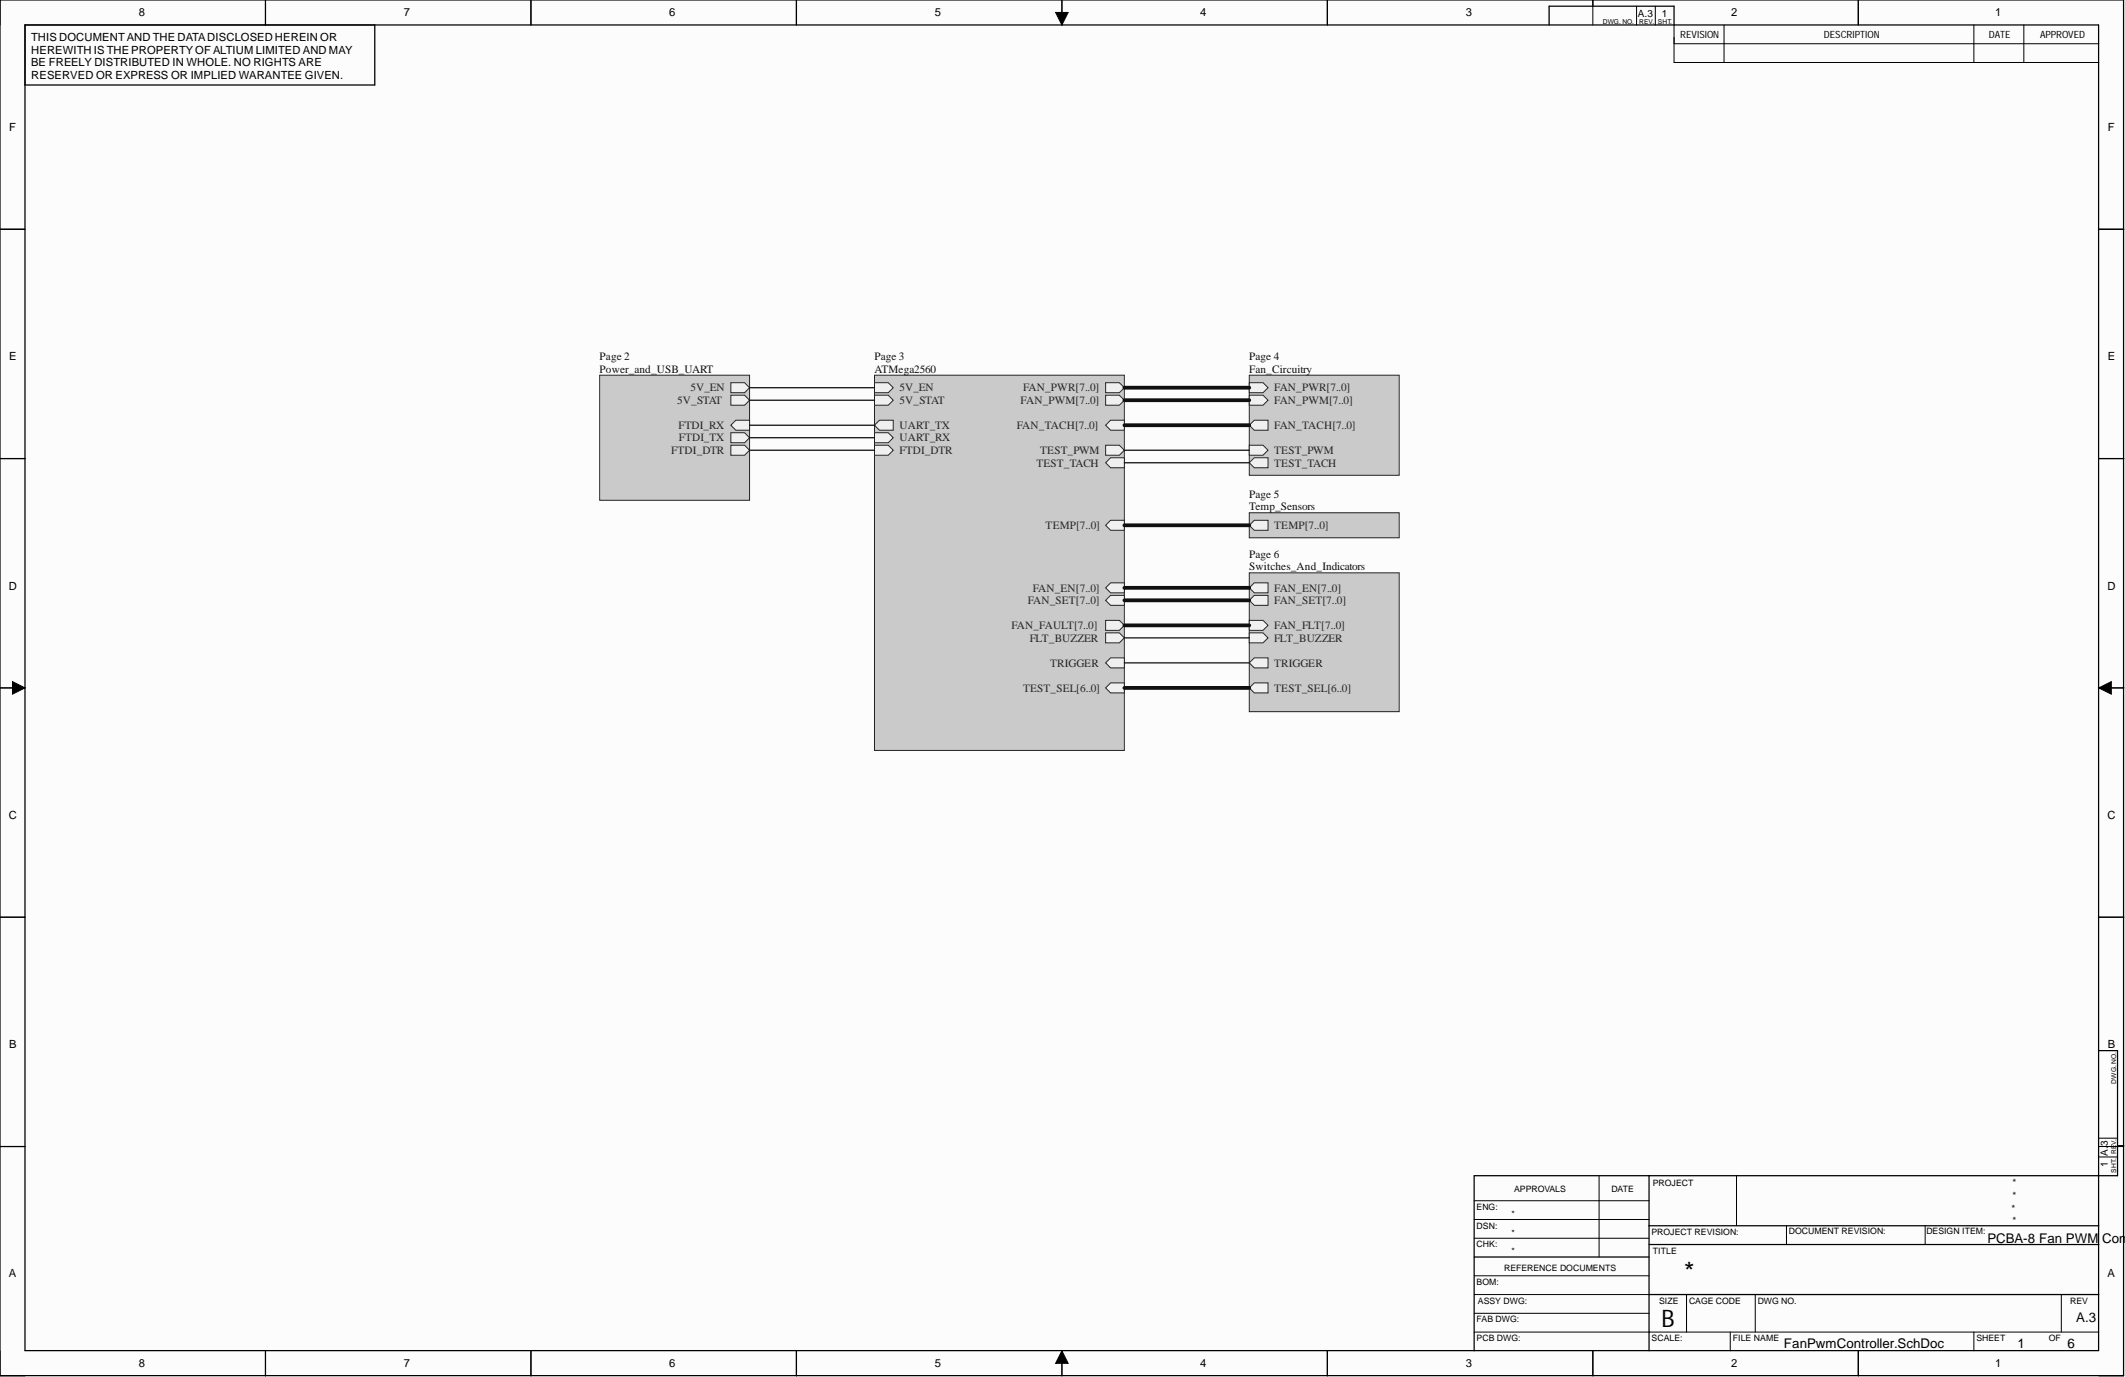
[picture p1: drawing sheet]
<svg xmlns="http://www.w3.org/2000/svg" width="431mm" height="279mm" viewBox="0 0 431 279" stroke-linecap="round" stroke-linejoin="round" font-family="sans-serif">
<defs><g id="words">
<text font-size="5.4" x="341.9" y="260">*</text>
<text font-size="4.9" x="337.4" y="269.3">B</text>
<g font-size="2.7">
<text x="403.6" y="252.2">PCBA-8 Fan PWM</text>
<text x="426.8" y="252.2">Cont</text>
<text x="421.6" y="268.2">A.3</text>
<text x="362.2" y="273.5">FanPwmController.SchDoc</text>
<text x="409.6" y="273.5">1</text>
<text x="419.8" y="273.5">6</text>
</g>
<g font-size="2.3">
<text x="28.2" y="3.3">8</text>
<text x="82" y="3.3">7</text>
<text x="135.9" y="3.3">6</text>
<text x="189.8" y="3.3">5</text>
<text x="243.7" y="3.3">4</text>
<text x="297.6" y="3.3">3</text>
<text x="351.5" y="3.3">2</text>
<text x="405.1" y="3.3">1</text>
<text x="6.3" y="8.4">THIS DOCUMENTAND THE DATADISCLOSED HEREIN OR</text>
<text x="6.3" y="10.9">HEREWITH IS THE PROPERTY OF ALTIUM LIMITED AND MAY</text>
<text x="6.3" y="13.4">BE FREELY DISTRIBUTED IN WHOLE. NO RIGHTS ARE</text>
<text x="6.3" y="16">RESERVED OR EXPRESS OR IMPLIED WARANTEE GIVEN.</text>
<text x="1.9" y="26.6">F</text>
<text x="428" y="26.6">F</text>
<text x="1.9" y="73.1">E</text>
<text x="428" y="73.1">E</text>
<text x="1.8" y="119.6">D</text>
<text x="427.9" y="119.6">D</text>
<text x="1.8" y="166.1">C</text>
<text x="427.9" y="166.1">C</text>
<text x="1.9" y="212.7">B</text>
<text x="428" y="212.7">B</text>
<text x="1.8" y="259.2">A</text>
<text x="427.9" y="259.2">A</text>
<text x="28.2" y="277.4">8</text>
<text x="82" y="277.4">7</text>
<text x="135.9" y="277.4">6</text>
<text x="189.8" y="277.4">5</text>
<text x="243.7" y="277.4">4</text>
<text x="297.6" y="277.4">3</text>
<text x="351.5" y="277.4">2</text>
<text x="405.1" y="277.4">1</text>
</g>
<g font-size="2.3" fill="#0e0e0e">
<text x="121.8" y="73.1">Page 2</text>
<text x="121.8" y="75.6">Power_and_USB_UART</text>
<text x="177.6" y="73.1">Page 3</text>
<text x="177.6" y="75.6">ATMega2560</text>
<text x="253.6" y="73.1">Page 4</text>
<text x="253.6" y="75.6">Fan_Circuitry</text>
<text x="253.6" y="101">Page 5</text>
<text x="253.6" y="103.5">Temp_Sensors</text>
<text x="253.6" y="113.2">Page 6</text>
<text x="253.6" y="115.7">Switches_And_Indicators</text>
</g>
<g font-size="2.3" fill="#262626">
<text x="137.5" y="82">5V_STAT</text>
<text x="140.2" y="79.4">5V_EN</text>
<text x="182.6" y="79.4">5V_EN</text>
<text x="182.6" y="82">5V_STAT</text>
<text x="207.2" y="82">FAN_PWM[7..0]</text>
<text x="207.7" y="79.4">FAN_PWR[7..0]</text>
<text x="258.7" y="79.4">FAN_PWR[7..0]</text>
<text x="258.7" y="82">FAN_PWM[7..0]</text>
<text x="137.7" y="87">FTDI_RX</text>
<text x="137.8" y="89.6">FTDI_TX</text>
<text x="182.6" y="87">UART_TX</text>
<text x="182.6" y="89.6">UART_RX</text>
<text x="206.5" y="87">FAN_TACH[7..0]</text>
<text x="258.7" y="87">FAN_TACH[7..0]</text>
<text x="136.3" y="92.1">FTDI_DTR</text>
<text x="182.6" y="92.1">FTDI_DTR</text>
<text x="210.4" y="94.7">TEST_TACH</text>
<text x="211.2" y="92.1">TEST_PWM</text>
<text x="258.7" y="94.7">TEST_TACH</text>
<text x="258.7" y="92.1">TEST_PWM</text>
<text x="212.3" y="107.3">TEMP[7..0]</text>
<text x="258.7" y="107.3">TEMP[7..0]</text>
<text x="208.7" y="122.6">FAN_SET[7..0]</text>
<text x="209.7" y="120">FAN_EN[7..0]</text>
<text x="258.7" y="120">FAN_EN[7..0]</text>
<text x="258.7" y="122.6">FAN_SET[7..0]</text>
<text x="205.4" y="127.6">FAN_FAULT[7..0]</text>
<text x="209.1" y="130.2">FLT_BUZZER</text>
<text x="258.7" y="127.6">FAN_FLT[7..0]</text>
<text x="258.7" y="130.2">FLT_BUZZER</text>
<text x="213.2" y="135.3">TRIGGER</text>
<text x="258.7" y="135.3">TRIGGER</text>
<text x="207.7" y="140.3">TEST_SEL[6..0]</text>
<text x="258.7" y="140.3">TEST_SEL[6..0]</text>
</g>
<g font-size="2">
<text x="332.5" y="3.4">A.3</text>
<text x="337.4" y="3.4">1</text>
<text x="341.2" y="7.7">REVISION</text>
<text x="370.3" y="7.7">DESCRIPTION</text>
<text x="403.8" y="7.7">DATE</text>
<text x="414.2" y="7.7">APPROVED</text>
<text x="428" y="232.6" transform="rotate(-90 428 232.6)">3</text>
<text x="428" y="236.7" transform="rotate(-90 428 236.7)">1</text>
<text x="428" y="234.5" transform="rotate(-90 428 234.5)">A.</text>
<text x="408.6" y="240.7">*</text>
<text x="408.6" y="243.3">*</text>
<text x="408.4" y="246">*</text>
<text x="408.6" y="248.3">*</text>
</g>
<g font-size="1.8">
<text x="299.8" y="245.5">ENG:</text>
<text x="307.4" y="241.9">APPROVALS</text>
<text x="327.2" y="241.9">DATE</text>
<text x="335.6" y="240.7">PROJECT</text>
<text x="299.8" y="249.3">DSN:</text>
<text x="306.9" y="247">*</text>
<text x="306.9" y="250.8">*</text>
<text x="335.3" y="250.6">PROJECT REVISION:</text>
<text x="363.2" y="250.3">DOCUMENT REVISION:</text>
<text x="391.1" y="250.3">DESIGN ITEM:</text>
<text x="299.8" y="253.1">CHK:</text>
<text x="305.4" y="257.9">REFERENCE DOCUMENTS</text>
<text x="306.9" y="254.4">*</text>
<text x="335.6" y="254.4">TITLE</text>
<text x="299.8" y="260.7">BOM:</text>
<text x="299.8" y="268.3">FAB DWG:</text>
<text x="300.1" y="264.5">ASSY DWG:</text>
<text x="336.8" y="264.5">SIZE</text>
<text x="342.9" y="264.5">CAGE CODE</text>
<text x="356.9" y="264.5">DWG NO.</text>
<text x="420.3" y="264.5">REV</text>
<text x="299.8" y="272.1">PCB DWG:</text>
<text x="335.3" y="272.1">SCALE:</text>
<text x="351.8" y="272.1">FILE NAME</text>
<text x="401.3" y="272.1">SHEET</text>
<text x="416" y="272.1">OF</text>
</g>
<g font-size="1.4">
<text x="325.4" y="4.8">DWG. NO.</text>
<text x="332.8" y="4.8">REV.</text>
<text x="336.6" y="4.8">SHT.</text>
</g>
<g font-size="1.3">
<text x="429.7" y="219.9" transform="rotate(-90 429.7 219.9)">DWG. NO.</text>
<text x="429.7" y="232.3" transform="rotate(-90 429.7 232.3)">V.</text>
<text x="429.7" y="238" transform="rotate(-90 429.7 238)">SHT.</text>
<text x="429.7" y="234.2" transform="rotate(-90 429.7 234.2)">RE</text>
</g>
</g></defs>
<g fill="#fcfcfc">
<path d="M0 0h431.2v279.2h-431.2z" fill-rule="evenodd"/>
<path d="M5.1 5.1h421v269h-421z" fill-rule="evenodd"/>
</g>
<g fill="none" stroke="#000" stroke-width=".2">
<path d="M0 0v5.1M53.9 0v5.1M107.8 0v5.1M161.7 0v5.1M215.6 0v5.1M269.5 0v5.1M323.4 0v5.1M377.3 0v5.1M214.3 2.5h2.6l-1.3 2.6zM332.3 1.3v3.8M336.1 1.3v3.8M339.9 5.1v7.6h86.2"/>
<path d="M339.9 8.9h86.2M350 5.1v7.6M400.8 5.1v7.6M410.9 5.1v7.6M0 46.5h5.1M426.1 46.5h5.1M0 93h5.1M426.1 93h5.1M0 139.6h5.1M2.5 138.3l2.6 1.3-2.6 1.2zM426.1 139.6l2.6-1.3v2.5zM426.1 139.6h5.1"/>
<path d="M0 186.1h5.1M426.1 186.1h5.1M0 232.6h5.1M324.7 238.6v16.5M352.6 238.6v10.1M426.1 232.6h5.1M426.1 234.8h3.8M426.1 230.9h3.8M299.3 247.4h35.5M299.3 243.6h35.5M299.3 251.2h35.5M299.3 258.9h35.5"/>
<path d="M362.7 248.7v3.8M390.9 248.7v3.8M0 274.1v5.1h5.1M53.9 274.1v5.1M107.8 274.1v5.1M161.7 274.1v5.1M215.6 274.1l1.3 2.5h-2.6zM215.6 274.1v5.1M269.5 274.1v5.1M299.3 270.3h126.8M299.3 262.7h35.5M299.3 266.5h35.5"/>
<path d="M323.4 274.1v5.1M342.4 262.7v7.6M351.3 270.3v3.8M356.4 262.7v7.6M377.3 274.1v5.1M400.8 270.3v3.8M418.5 262.7v7.6M426.1 279.2h5.1"/>
</g>
<g fill="none" stroke="#000" stroke-width=".25">
<path d="M0 0h431.2v279.1h-431.2zM53.9 0v5.1M107.8 0v5.1M161.7 0v5.1M215.6 0v5.1M269.5 0v5.1M323.4 0v1.3M377.3 0v5.1M5.1 5.1h421v268.9h-421zM76.1 5.1v12.1h-71M314.5 5.1v-3.8h25.4v3.8M0 46.5h5.1"/>
<path d="M426.1 46.5h5.1M0 93h5.1M426.1 93h5.1M0 139.6h5.1M426.1 139.6h5.1M0 186.1h5.1M426.1 186.1h5.1M426.1 213.2h3.8v25.4h-130.6v35.5M0 232.6h5.1M334.8 238.6v35.5M429.9 232.5h1.3M299.3 255.1h35.5"/>
<path d="M334.8 248.7h91.3M334.8 252.5h91.3M53.9 274.1v5.1M107.8 274.1v5.1M161.7 274.1v5.1M215.6 274.1v5.1M269.5 274.1v5.1M323.4 274.1v5.1M334.8 262.7h91.3M377.3 274.1v5.1"/>
</g>
<path d="M214.3 2.5h2.6l-1.3 2.6zM2.5 138.3l2.6 1.3-2.6 1.2zM426.1 139.6l2.6-1.3v2.5zM215.6 274.1l1.3 2.5h-2.6z" fill="#000"/>
<path d="M177.6 76.1h50.7v76.2h-50.7z" fill-rule="evenodd" fill="#cacaca"/>
<path d="M177.6 76.1h50.7v76.2h-50.7z" fill="none" stroke="#262626" stroke-width=".2"/>
<path d="M224.5 77.7h2.8l1 1-1 1h-2.8z" fill-rule="evenodd" fill="#f0f0f0"/>
<path d="M224.5 77.7h2.8l1 1-1 1h-2.8z" fill="none" stroke="#262626" stroke-width=".2"/>
<path d="M225.5 85.3h2.8v2h-2.8l-1-1z" fill-rule="evenodd" fill="#f0f0f0"/>
<path d="M225.5 85.3h2.8v2h-2.8l-1-1z" fill="none" stroke="#262626" stroke-width=".2"/>
<path d="M224.5 90.3h2.8l1 1.1-1 1h-2.8z" fill-rule="evenodd" fill="#f0f0f0"/>
<path d="M224.5 90.3h2.8l1 1.1-1 1h-2.8z" fill="none" stroke="#262626" stroke-width=".2"/>
<path d="M225.5 92.9h2.8v2h-2.8l-1-1z" fill-rule="evenodd" fill="#f0f0f0"/>
<path d="M225.5 92.9h2.8v2h-2.8l-1-1z" fill="none" stroke="#262626" stroke-width=".2"/>
<path d="M224.5 80.2h2.8l1 1-1 1h-2.8z" fill-rule="evenodd" fill="#f0f0f0"/>
<path d="M224.5 80.2h2.8l1 1-1 1h-2.8z" fill="none" stroke="#262626" stroke-width=".2"/>
<path d="M225.5 118.3h2.8v2h-2.8l-1-1z" fill-rule="evenodd" fill="#f0f0f0"/>
<path d="M225.5 118.3h2.8v2h-2.8l-1-1z" fill="none" stroke="#262626" stroke-width=".2"/>
<path d="M225.5 105.6h2.8v2h-2.8l-1-1z" fill-rule="evenodd" fill="#f0f0f0"/>
<path d="M225.5 105.6h2.8v2h-2.8l-1-1z" fill="none" stroke="#262626" stroke-width=".2"/>
<path d="M225.5 120.8h2.8v2h-2.8l-1-1z" fill-rule="evenodd" fill="#f0f0f0"/>
<path d="M225.5 120.8h2.8v2h-2.8l-1-1z" fill="none" stroke="#262626" stroke-width=".2"/>
<path d="M224.5 125.9h2.8l1 1-1 1h-2.8z" fill-rule="evenodd" fill="#f0f0f0"/>
<path d="M224.5 125.9h2.8l1 1-1 1h-2.8z" fill="none" stroke="#262626" stroke-width=".2"/>
<path d="M224.5 128.4h2.8l1 1-1 1h-2.8z" fill-rule="evenodd" fill="#f0f0f0"/>
<path d="M224.5 128.4h2.8l1 1-1 1h-2.8z" fill="none" stroke="#262626" stroke-width=".2"/>
<path d="M225.5 133.5h2.8v2h-2.8l-1-1z" fill-rule="evenodd" fill="#f0f0f0"/>
<path d="M225.5 133.5h2.8v2h-2.8l-1-1z" fill="none" stroke="#262626" stroke-width=".2"/>
<path d="M225.5 138.6h2.8v2h-2.8l-1-1z" fill-rule="evenodd" fill="#f0f0f0"/>
<path d="M225.5 138.6h2.8v2h-2.8l-1-1z" fill="none" stroke="#262626" stroke-width=".2"/>
<path d="M178.6 85.3h2.8v2h-2.8l-1-1z" fill-rule="evenodd" fill="#f0f0f0"/>
<path d="M178.6 85.3h2.8v2h-2.8l-1-1z" fill="none" stroke="#262626" stroke-width=".2"/>
<path d="M177.6 87.8h2.7l1.1 1-1.1 1h-2.7z" fill-rule="evenodd" fill="#f0f0f0"/>
<path d="M177.6 87.8h2.7l1.1 1-1.1 1h-2.7z" fill="none" stroke="#262626" stroke-width=".2"/>
<path d="M177.6 90.3h2.7l1.1 1.1-1.1 1h-2.7z" fill-rule="evenodd" fill="#f0f0f0"/>
<path d="M177.6 90.3h2.7l1.1 1.1-1.1 1h-2.7z" fill="none" stroke="#262626" stroke-width=".2"/>
<path d="M177.6 77.7h2.7l1.1 1-1.1 1h-2.7z" fill-rule="evenodd" fill="#f0f0f0"/>
<path d="M177.6 77.7h2.7l1.1 1-1.1 1h-2.7z" fill="none" stroke="#262626" stroke-width=".2"/>
<path d="M177.6 80.2h2.7l1.1 1-1.1 1h-2.7z" fill-rule="evenodd" fill="#f0f0f0"/>
<path d="M177.6 80.2h2.7l1.1 1-1.1 1h-2.7z" fill="none" stroke="#262626" stroke-width=".2"/>
<path d="M253.6 76.1h30.5v20.3h-30.5z" fill-rule="evenodd" fill="#cacaca"/>
<path d="M253.6 76.1h30.5v20.3h-30.5z" fill="none" stroke="#262626" stroke-width=".2"/>
<path d="M253.6 77.7h2.8l1.1 1-1.1 1h-2.8z" fill-rule="evenodd" fill="#f0f0f0"/>
<path d="M253.6 77.7h2.8l1.1 1-1.1 1h-2.8z" fill="none" stroke="#262626" stroke-width=".2"/>
<path d="M253.6 80.2h2.8l1.1 1-1.1 1h-2.8z" fill-rule="evenodd" fill="#f0f0f0"/>
<path d="M253.6 80.2h2.8l1.1 1-1.1 1h-2.8z" fill="none" stroke="#262626" stroke-width=".2"/>
<path d="M254.7 85.3h2.8v2h-2.8l-1.1-1z" fill-rule="evenodd" fill="#f0f0f0"/>
<path d="M254.7 85.3h2.8v2h-2.8l-1.1-1z" fill="none" stroke="#262626" stroke-width=".2"/>
<path d="M254.7 92.9h2.8v2h-2.8l-1.1-1z" fill-rule="evenodd" fill="#f0f0f0"/>
<path d="M254.7 92.9h2.8v2h-2.8l-1.1-1z" fill="none" stroke="#262626" stroke-width=".2"/>
<path d="M253.6 90.3h2.8l1.1 1.1-1.1 1h-2.8z" fill-rule="evenodd" fill="#f0f0f0"/>
<path d="M253.6 90.3h2.8l1.1 1.1-1.1 1h-2.8z" fill="none" stroke="#262626" stroke-width=".2"/>
<path d="M253.6 104h30.5v5.1h-30.5z" fill-rule="evenodd" fill="#cacaca"/>
<path d="M253.6 104h30.5v5.1h-30.5z" fill="none" stroke="#262626" stroke-width=".2"/>
<path d="M254.7 105.6h2.8v2h-2.8l-1.1-1z" fill-rule="evenodd" fill="#f0f0f0"/>
<path d="M254.7 105.6h2.8v2h-2.8l-1.1-1z" fill="none" stroke="#262626" stroke-width=".2"/>
<path d="M253.6 116.2h30.5v28.2h-30.5z" fill-rule="evenodd" fill="#cacaca"/>
<path d="M253.6 116.2h30.5v28.2h-30.5z" fill="none" stroke="#262626" stroke-width=".2"/>
<path d="M254.7 118.3h2.8v2h-2.8l-1.1-1z" fill-rule="evenodd" fill="#f0f0f0"/>
<path d="M254.7 118.3h2.8v2h-2.8l-1.1-1z" fill="none" stroke="#262626" stroke-width=".2"/>
<path d="M254.7 120.8h2.8v2h-2.8l-1.1-1z" fill-rule="evenodd" fill="#f0f0f0"/>
<path d="M254.7 120.8h2.8v2h-2.8l-1.1-1z" fill="none" stroke="#262626" stroke-width=".2"/>
<path d="M253.6 125.9h2.8l1.1 1-1.1 1h-2.8z" fill-rule="evenodd" fill="#f0f0f0"/>
<path d="M253.6 125.9h2.8l1.1 1-1.1 1h-2.8z" fill="none" stroke="#262626" stroke-width=".2"/>
<path d="M253.6 128.4h2.8l1.1 1-1.1 1h-2.8z" fill-rule="evenodd" fill="#f0f0f0"/>
<path d="M253.6 128.4h2.8l1.1 1-1.1 1h-2.8z" fill="none" stroke="#262626" stroke-width=".2"/>
<path d="M254.7 133.5h2.8v2h-2.8l-1.1-1z" fill-rule="evenodd" fill="#f0f0f0"/>
<path d="M254.7 133.5h2.8v2h-2.8l-1.1-1z" fill="none" stroke="#262626" stroke-width=".2"/>
<path d="M254.7 138.6h2.8v2h-2.8l-1.1-1z" fill-rule="evenodd" fill="#f0f0f0"/>
<path d="M254.7 138.6h2.8v2h-2.8l-1.1-1z" fill="none" stroke="#262626" stroke-width=".2"/>
<path d="M121.8 76.1h30.4v25.4h-30.4z" fill-rule="evenodd" fill="#cacaca"/>
<path d="M121.8 76.1h30.4v25.4h-30.4z" fill="none" stroke="#262626" stroke-width=".2"/>
<path d="M149.4 85.3h2.8v2h-2.8l-1-1z" fill-rule="evenodd" fill="#f0f0f0"/>
<path d="M149.4 85.3h2.8v2h-2.8l-1-1z" fill="none" stroke="#262626" stroke-width=".2"/>
<path d="M148.4 87.8h2.8l1 1-1 1h-2.8z" fill-rule="evenodd" fill="#f0f0f0"/>
<path d="M148.4 87.8h2.8l1 1-1 1h-2.8z" fill="none" stroke="#262626" stroke-width=".2"/>
<path d="M148.4 90.3h2.8l1 1.1-1 1h-2.8z" fill-rule="evenodd" fill="#f0f0f0"/>
<path d="M148.4 90.3h2.8l1 1.1-1 1h-2.8z" fill="none" stroke="#262626" stroke-width=".2"/>
<path d="M148.4 77.7h2.8l1 1-1 1h-2.8z" fill-rule="evenodd" fill="#f0f0f0"/>
<path d="M148.4 77.7h2.8l1 1-1 1h-2.8z" fill="none" stroke="#262626" stroke-width=".2"/>
<path d="M148.4 80.2h2.8l1 1-1 1h-2.8z" fill-rule="evenodd" fill="#f0f0f0"/>
<path d="M148.4 80.2h2.8l1 1-1 1h-2.8z" fill="none" stroke="#262626" stroke-width=".2"/>
<path d="M152.2 78.7h25.4M152.2 91.4h25.4M152.2 86.3h25.4M152.2 88.8h25.4M152.2 81.2h25.4M228.3 91.4h25.3M228.3 93.9h25.3M228.3 129.4h25.3M228.3 134.5h25.3" fill="none" stroke="#0e0e0e" stroke-width=".25"/>
<path d="M228.3 78.7h25.3M228.3 86.3h25.3M228.3 81.2h25.3M228.3 106.6h25.3M228.3 119.3h25.3M228.3 121.8h25.3M228.3 126.9h25.3M228.3 139.6h25.3" fill="none" stroke="#0e0e0e" stroke-width=".76"/>
<use href="#words"/>
</svg>
